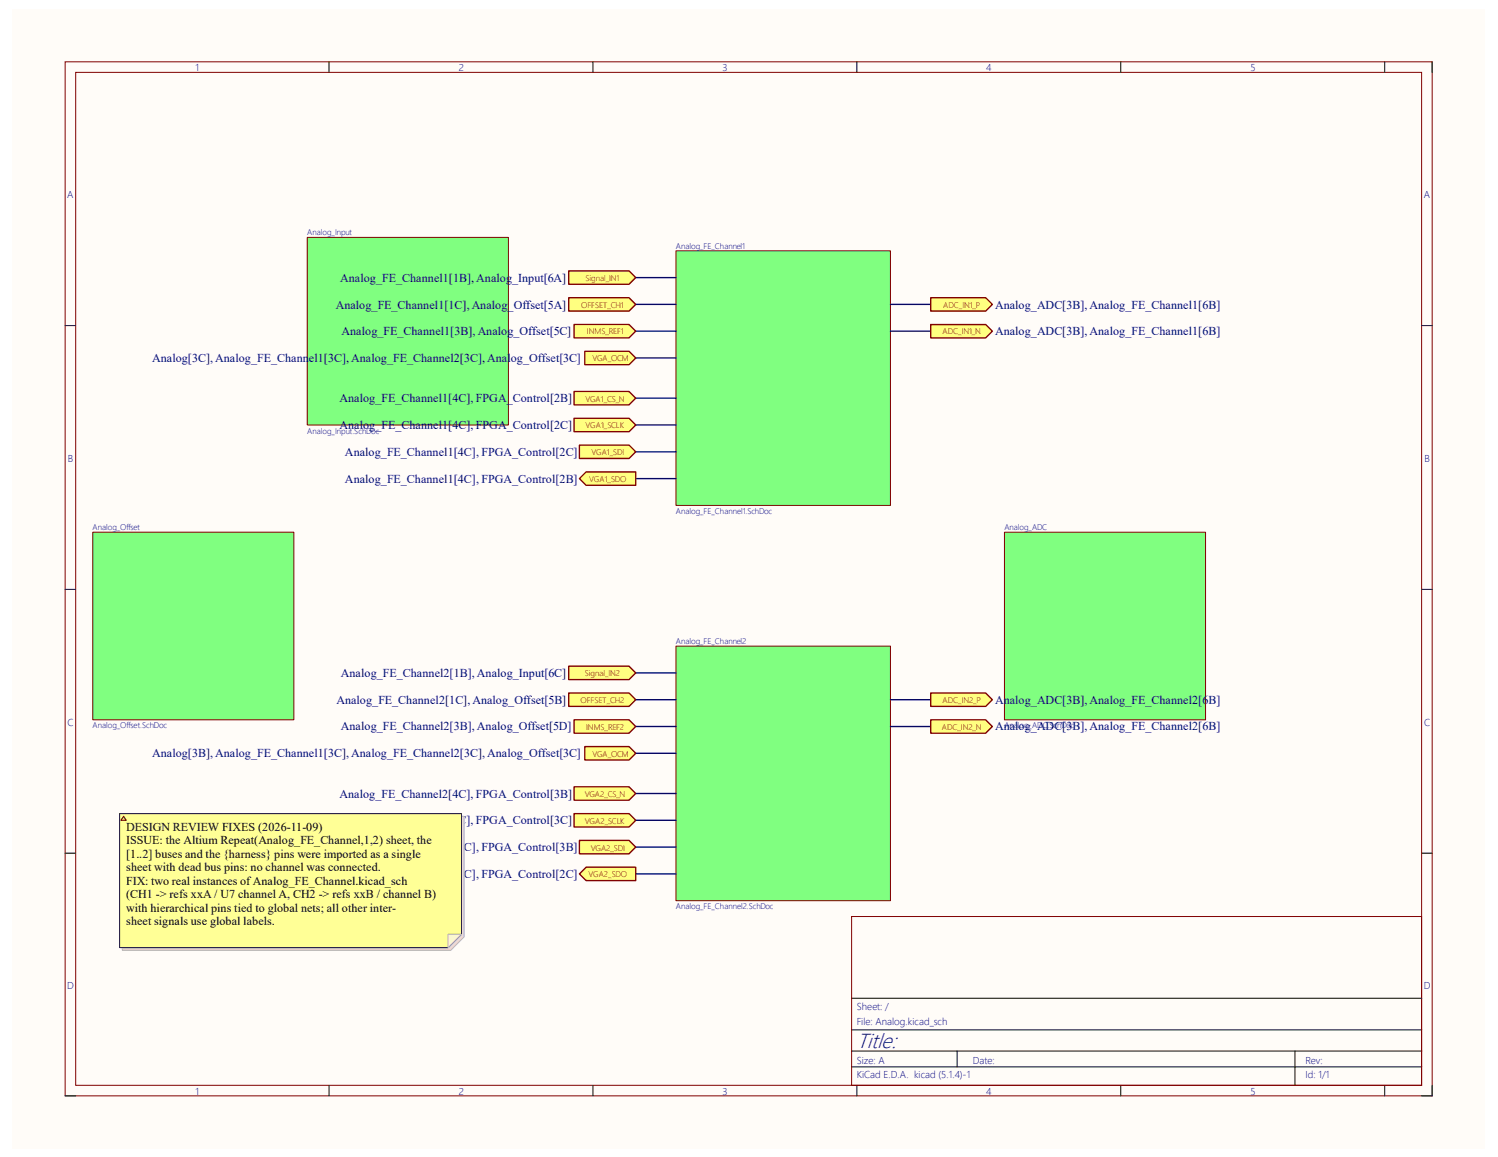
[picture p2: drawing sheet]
<svg xmlns="http://www.w3.org/2000/svg" width="279mm" height="216mm" viewBox="0 0 279 216" stroke-linecap="round" stroke-linejoin="round" font-family="sans-serif">
<defs><g id="words">
<text font-size="4" fill="#000080" x="159.8" y="195.5">Title:</text>
<g font-size="2.2" fill="#000080">
<text x="63.5" y="52.5">Analog_FE_Channel1[1B], Analog_Input[6A]</text>
<text x="62.6" y="57.6">Analog_FE_Channel1[1C], Analog_Offset[5A]</text>
<text x="185.6" y="57.6">Analog_ADC[3B], Analog_FE_Channel1[6B]</text>
<text x="63.7" y="62.6">Analog_FE_Channel1[3B], Analog_Offset[5C]</text>
<text x="185.6" y="62.6">Analog_ADC[3B], Analog_FE_Channel1[6B]</text>
<text x="28.4" y="67.6">Analog[3C], Analog_FE_Channel1[3C], Analog_FE_Channel2[3C], Analog_Offset[3C]</text>
<text x="63.3" y="75.1">Analog_FE_Channel1[4C], FPGA_Control[2B]</text>
<text x="63.3" y="80.1">Analog_FE_Channel1[4C], FPGA_Control[2C]</text>
<text x="64.3" y="85">Analog_FE_Channel1[4C], FPGA_Control[2C]</text>
<text x="64.3" y="90">Analog_FE_Channel1[4C], FPGA_Control[2B]</text>
<text x="62.7" y="131.3">Analog_FE_Channel2[1C], Analog_Offset[5B]</text>
<text x="63.6" y="126.3">Analog_FE_Channel2[1B], Analog_Input[6C]</text>
<text x="185.6" y="131.3">Analog_ADC[3B], Analog_FE_Channel2[6B]</text>
<text x="63.6" y="136.3">Analog_FE_Channel2[3B], Analog_Offset[5D]</text>
<text x="185.6" y="136.3">Analog_ADC[3B], Analog_FE_Channel2[6B]</text>
<text x="28.4" y="141.3">Analog[3B], Analog_FE_Channel1[3C], Analog_FE_Channel2[3C], Analog_Offset[3C]</text>
<text x="63.3" y="148.8">Analog_FE_Channel2[4C], FPGA_Control[3B]</text>
<text x="63.3" y="153.8">Analog_FE_Channel2[4C], FPGA_Control[3C]</text>
<text x="64.3" y="158.8">Analog_FE_Channel2[4C], FPGA_Control[3B]</text>
<text x="64.3" y="163.8">Analog_FE_Channel2[4C], FPGA_Control[2C]</text>
</g>
<g font-size="2.2">
<text x="23.5" y="155.1">DESIGN REVIEW FIXES (2026-11-09)</text>
<text x="23.5" y="157.6">ISSUE: the Altium Repeat(Analog_FE_Channel,1,2) sheet, the</text>
<text x="23.5" y="160.1">[1..2] buses and the {harness} pins were imported as a single</text>
<text x="23.5" y="162.6">sheet with dead bus pins: no channel was connected.</text>
<text x="23.5" y="165.1">FIX: two real instances of Analog_FE_Channel.kicad_sch</text>
<text x="23.5" y="167.6">(CH1 -&gt; refs xxA / U7 channel A, CH2 -&gt; refs xxB / channel B)</text>
<text x="23.5" y="170.1">with hierarchical pins tied to global nets; all other inter-</text>
<text x="23.5" y="172.6">sheet signals use global labels.</text>
</g>
<g font-size="1.9" fill="#000080">
<text x="36.5" y="13.3">1</text>
<text x="85.6" y="13.3">2</text>
<text x="134.8" y="13.3">3</text>
<text x="183.9" y="13.3">4</text>
<text x="233.2" y="13.3">5</text>
<text x="12.5" y="36.9">A</text>
<text x="265.6" y="36.9">A</text>
<text x="12.7" y="86.1">B</text>
<text x="265.7" y="86.1">B</text>
<text x="12.6" y="135.4">C</text>
<text x="265.6" y="135.4">C</text>
<text x="12.5" y="184.6">D</text>
<text x="265.6" y="184.6">D</text>
<text x="159.8" y="191.2">File: Analog.kicad_sch</text>
<text x="159.8" y="188.5">Sheet: /</text>
<text x="159.8" y="201.2">KiCad E.D.A. kicad (5.1.4)-1</text>
<text x="159.8" y="198.5">Size: A</text>
<text x="181.4" y="198.5">Date:</text>
<text x="243.5" y="198.5">Rev:</text>
<text x="243.5" y="201.2">Id: 1/1</text>
<text x="36.5" y="204.3">1</text>
<text x="85.6" y="204.3">2</text>
<text x="134.8" y="204.3">3</text>
<text x="183.9" y="204.3">4</text>
<text x="233.2" y="204.3">5</text>
</g>
<g font-size="1.5" fill="#000080">
<text x="57.3" y="43.9">Analog_Input</text>
<text x="126.1" y="46.4">Analog_FE_Channel1</text>
<text x="57.3" y="80.9">Analog_Input.SchDoc</text>
<text x="126.1" y="95.9">Analog_FE_Channel1.SchDoc</text>
<text x="17.3" y="98.9">Analog_Offset</text>
<text x="187.3" y="98.9">Analog_ADC</text>
<text x="126.1" y="120.2">Analog_FE_Channel2</text>
<text x="17.3" y="135.9">Analog_Offset.SchDoc</text>
<text x="187.3" y="135.9">Analog_ADC.SchDoc</text>
<text x="126.1" y="169.7">Analog_FE_Channel2.SchDoc</text>
</g>
<g font-size="1.5" fill="#800000">
<text x="109.2" y="52.4">Signal_IN1</text>
<text x="108.4" y="57.4">OFFSET_CH1</text>
<text x="175.9" y="57.4">ADC_IN1_P</text>
<text x="109.5" y="62.4">INMS_REF1</text>
<text x="175.8" y="62.4">ADC_IN1_N</text>
<text x="110.5" y="67.4">VGA_OCM</text>
<text x="109.2" y="74.9">VGA1_CS_N</text>
<text x="109.2" y="79.9">VGA1_SCLK</text>
<text x="109.9" y="89.9">VGA1_SDO</text>
<text x="110.3" y="84.9">VGA1_SDI</text>
<text x="108.3" y="131.2">OFFSET_CH2</text>
<text x="109.1" y="126.2">Signal_IN2</text>
<text x="175.8" y="131.2">ADC_IN2_P</text>
<text x="109.3" y="136.2">INMS_REF2</text>
<text x="175.7" y="136.2">ADC_IN2_N</text>
<text x="110.5" y="141.2">VGA_OCM</text>
<text x="109.1" y="148.7">VGA2_CS_N</text>
<text x="109.1" y="153.7">VGA2_SCLK</text>
<text x="110.2" y="158.7">VGA2_SDI</text>
<text x="109.8" y="163.7">VGA2_SDO</text>
</g>
</g></defs>
<path d="M2.3 1.7h274.7v212.6h-274.7z" fill-rule="evenodd" fill="#fffcf8"/>
<path d="M12.1 11.5h255v193h-255zM14.1 13.5h251.1v189h-251.1zM158.8 171h106.4v31.5h-106.4z" fill="none" stroke="#800000" stroke-width=".19"/>
<g fill="none" stroke="#000" stroke-width=".19">
<path d="M61.4 11.5v2M110.6 11.5v2M159.8 11.5v2M209 11.5v2M258.3 11.5v2M267.1 11.5v2M12.1 60.8h2M265.2 60.8h1.9M12.1 110h2M265.2 110h1.9M12.1 159.2h2M265.2 159.2h1.9"/>
<path d="M158.8 199.1h106.4M158.8 196.1h106.4M158.8 192.2h106.4M158.8 186.3h106.4M178.5 196.1v3M241.5 196.1v6.4M12.1 204.5h2M61.4 202.5v2M110.6 202.5v2M159.8 202.5v2M209 202.5v2M258.3 202.5v2"/>
<path d="M267.1 202.5v2h-1.9"/>
</g>
<path d="M57.3 44.3h37.5v35h-37.5z" fill-rule="evenodd" fill="#80ff80"/>
<path d="M57.3 44.3h37.5v35h-37.5z" fill="none" stroke="#800000" stroke-width=".19"/>
<path d="M17.3 99.3h37.5v35h-37.5z" fill-rule="evenodd" fill="#80ff80"/>
<path d="M17.3 99.3h37.5v35h-37.5z" fill="none" stroke="#800000" stroke-width=".19"/>
<path d="M187.3 99.3h37.6v35h-37.6z" fill-rule="evenodd" fill="#80ff80"/>
<path d="M187.3 99.3h37.6v35h-37.6z" fill="none" stroke="#800000" stroke-width=".19"/>
<path d="M126.1 46.8h40v47.5h-40z" fill-rule="evenodd" fill="#80ff80"/>
<path d="M126.1 46.8h40v47.5h-40z" fill="none" stroke="#800000" stroke-width=".19"/>
<path d="M126.1 120.6h40v47.5h-40z" fill-rule="evenodd" fill="#80ff80"/>
<path d="M126.1 120.6h40v47.5h-40z" fill="none" stroke="#800000" stroke-width=".19"/>
<g fill="none" stroke="#000080" stroke-width=".25">
<path d="M118.6 51.8h7.5M118.6 56.8h7.5M166.1 56.8h7.5M118.6 61.8h7.5M118.6 66.8h7.5M118.6 74.3h7.5M118.6 79.3h7.5M166.1 61.8h7.5M118.6 84.3h7.5M118.6 89.3h7.5M118.6 125.6h7.5M118.6 130.6h7.5"/>
<path d="M118.6 135.6h7.5M166.1 130.6h7.5M166.1 135.6h7.5M118.6 140.6h7.5M118.6 148.1h7.5M118.6 153.1h7.5M118.6 158.1h7.5M118.6 163.1h7.5"/>
</g>
<path d="M106.1 50.5h11.2l1.3 1.3-1.3 1.2h-11.2z" fill-rule="evenodd" fill="#ffff80"/>
<path d="M106.1 50.5h11.2l1.3 1.3-1.3 1.2h-11.2z" fill="none" stroke="#800000" stroke-width=".25"/>
<path d="M106.1 55.6h11.2l1.3 1.2-1.3 1.2h-11.2z" fill-rule="evenodd" fill="#ffff80"/>
<path d="M106.1 55.6h11.2l1.3 1.2-1.3 1.2h-11.2z" fill="none" stroke="#800000" stroke-width=".25"/>
<path d="M107.1 60.6h10.2l1.3 1.2-1.3 1.3h-10.2z" fill-rule="evenodd" fill="#ffff80"/>
<path d="M107.1 60.6h10.2l1.3 1.2-1.3 1.3h-10.2z" fill="none" stroke="#800000" stroke-width=".25"/>
<path d="M109.1 65.6h8.2l1.3 1.2-1.3 1.3h-8.2z" fill-rule="evenodd" fill="#ffff80"/>
<path d="M109.1 65.6h8.2l1.3 1.2-1.3 1.3h-8.2z" fill="none" stroke="#800000" stroke-width=".25"/>
<path d="M107.1 73.1h10.2l1.3 1.2-1.3 1.3h-10.2z" fill-rule="evenodd" fill="#ffff80"/>
<path d="M107.1 73.1h10.2l1.3 1.2-1.3 1.3h-10.2z" fill="none" stroke="#800000" stroke-width=".25"/>
<path d="M107.1 78.1h10.2l1.3 1.2-1.3 1.3h-10.2z" fill-rule="evenodd" fill="#ffff80"/>
<path d="M107.1 78.1h10.2l1.3 1.2-1.3 1.3h-10.2z" fill="none" stroke="#800000" stroke-width=".25"/>
<path d="M108.1 83.1h9.2l1.3 1.2-1.3 1.3h-9.2z" fill-rule="evenodd" fill="#ffff80"/>
<path d="M108.1 83.1h9.2l1.3 1.2-1.3 1.3h-9.2z" fill="none" stroke="#800000" stroke-width=".25"/>
<path d="M108.1 89.3l1.2-1.2h9.3v2.5h-9.3z" fill-rule="evenodd" fill="#ffff80"/>
<path d="M108.1 89.3l1.2-1.2h9.3v2.5h-9.3z" fill="none" stroke="#800000" stroke-width=".25"/>
<path d="M173.6 55.6h10.2l1.3 1.2-1.3 1.2h-10.2z" fill-rule="evenodd" fill="#ffff80"/>
<path d="M173.6 55.6h10.2l1.3 1.2-1.3 1.2h-10.2z" fill="none" stroke="#800000" stroke-width=".25"/>
<path d="M173.6 60.6h10.2l1.3 1.2-1.3 1.3h-10.2z" fill-rule="evenodd" fill="#ffff80"/>
<path d="M173.6 60.6h10.2l1.3 1.2-1.3 1.3h-10.2z" fill="none" stroke="#800000" stroke-width=".25"/>
<path d="M106.1 124.3h11.2l1.3 1.3-1.3 1.2h-11.2z" fill-rule="evenodd" fill="#ffff80"/>
<path d="M106.1 124.3h11.2l1.3 1.3-1.3 1.2h-11.2z" fill="none" stroke="#800000" stroke-width=".25"/>
<path d="M106.1 129.3h11.2l1.3 1.3-1.3 1.2h-11.2z" fill-rule="evenodd" fill="#ffff80"/>
<path d="M106.1 129.3h11.2l1.3 1.3-1.3 1.2h-11.2z" fill="none" stroke="#800000" stroke-width=".25"/>
<path d="M107.1 134.3h10.2l1.3 1.3-1.3 1.2h-10.2z" fill-rule="evenodd" fill="#ffff80"/>
<path d="M107.1 134.3h10.2l1.3 1.3-1.3 1.2h-10.2z" fill="none" stroke="#800000" stroke-width=".25"/>
<path d="M109.1 139.3h8.2l1.3 1.3-1.3 1.2h-8.2z" fill-rule="evenodd" fill="#ffff80"/>
<path d="M109.1 139.3h8.2l1.3 1.3-1.3 1.2h-8.2z" fill="none" stroke="#800000" stroke-width=".25"/>
<path d="M107.1 146.8h10.2l1.3 1.3-1.3 1.2h-10.2z" fill-rule="evenodd" fill="#ffff80"/>
<path d="M107.1 146.8h10.2l1.3 1.3-1.3 1.2h-10.2z" fill="none" stroke="#800000" stroke-width=".25"/>
<path d="M107.1 151.8h10.2l1.3 1.3-1.3 1.2h-10.2z" fill-rule="evenodd" fill="#ffff80"/>
<path d="M107.1 151.8h10.2l1.3 1.3-1.3 1.2h-10.2z" fill="none" stroke="#800000" stroke-width=".25"/>
<path d="M108.1 156.8h9.2l1.3 1.3-1.3 1.2h-9.2z" fill-rule="evenodd" fill="#ffff80"/>
<path d="M108.1 156.8h9.2l1.3 1.3-1.3 1.2h-9.2z" fill="none" stroke="#800000" stroke-width=".25"/>
<path d="M109.3 161.8h9.3v2.5h-9.3l-1.2-1.2z" fill-rule="evenodd" fill="#ffff80"/>
<path d="M109.3 161.8h9.3v2.5h-9.3l-1.2-1.2z" fill="none" stroke="#800000" stroke-width=".25"/>
<path d="M173.6 129.3h10.2l1.3 1.3-1.3 1.2h-10.2z" fill-rule="evenodd" fill="#ffff80"/>
<path d="M173.6 129.3h10.2l1.3 1.3-1.3 1.2h-10.2z" fill="none" stroke="#800000" stroke-width=".25"/>
<path d="M173.6 134.3h10.2l1.3 1.3-1.3 1.2h-10.2z" fill-rule="evenodd" fill="#ffff80"/>
<path d="M173.6 134.3h10.2l1.3 1.3-1.3 1.2h-10.2z" fill="none" stroke="#800000" stroke-width=".25"/>
<path d="M22.8 152.3h63.8v22.5l-2.5 2.5h-61.3z" fill-rule="evenodd" fill="#e0ddd7"/>
<path d="M22.8 152.3h63.8v22.5l-2.5 2.5h-61.3z" fill="none" stroke="#bfbdba" stroke-width=".19"/>
<path d="M22.3 151.8h63.8v22.5l-2.5 2.5h-61.3z" fill-rule="evenodd" fill="#ffff96"/>
<path d="M22.3 151.8h63.8v22.5l-2.5 2.5h-61.3z" fill="none" stroke="#000" stroke-width=".19"/>
<path d="M83.6 174.3h2.5l-2.5 2.5z" fill="#f2f0d8"/>
<path d="M83.6 174.3h2.5l-2.5 2.5z" fill="none" stroke="#bfbdba" stroke-width=".19"/>
<path d="M23.1 152.3l.5 .8h-1z" fill="#ffcc78"/>
<path d="M23.1 152.3l.5 .8h-1z" fill="none" stroke="#300" stroke-width=".19"/>
<use href="#words"/>
</svg>
